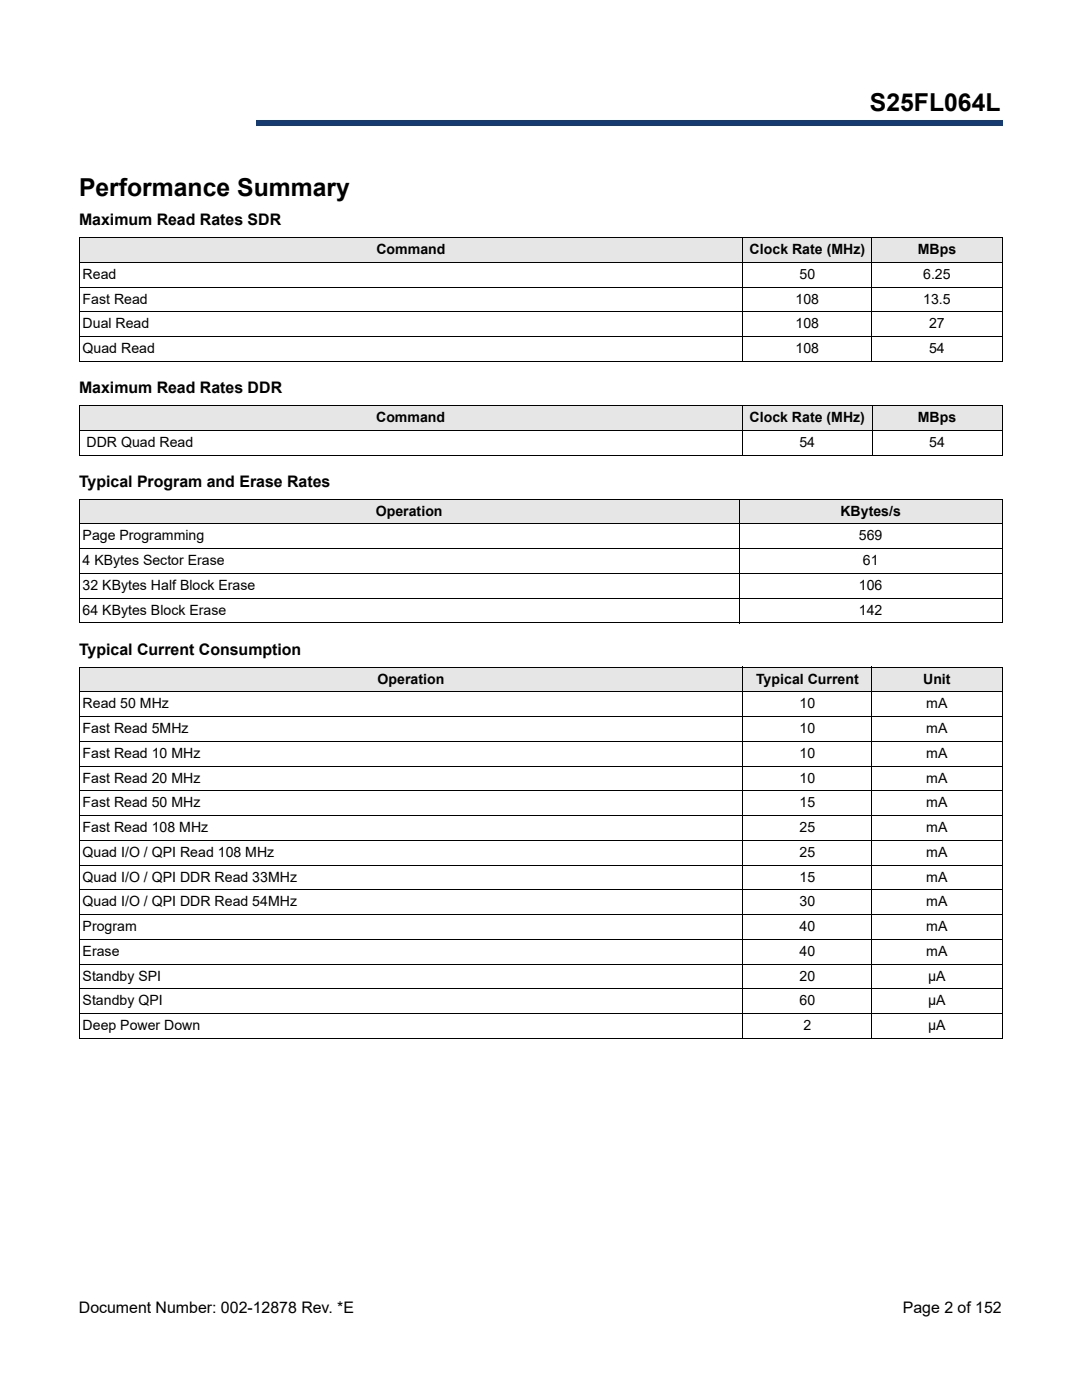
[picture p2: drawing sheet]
<svg xmlns="http://www.w3.org/2000/svg" width="216mm" height="279mm" viewBox="0 0 216 279" stroke-linecap="round" stroke-linejoin="round" font-family="sans-serif">
<defs><g id="words">
<g font-size="4.9">
<text x="173.6" y="22.1">S25FL064L</text>
<text x="15.8" y="39.1">Performance Summary</text>
</g>
<g font-size="3.2">
<text x="15.8" y="44.9">Maximum Read Rates SDR</text>
<text x="15.8" y="78.5">Maximum Read Rates DDR</text>
<text x="15.8" y="97.2">Typical Program and Erase Rates</text>
<text x="15.8" y="130.7">Typical Current Consumption</text>
<text x="15.7" y="262.1">Document Number: 002-12878 Rev. *E</text>
<text x="180.1" y="262.1">Page 2 of 152</text>
</g>
<g font-size="2.8">
<text x="75.1" y="50.7">Command</text>
<text x="149.6" y="50.7">Clock Rate (MHz)</text>
<text x="183.1" y="50.7">MBps</text>
<text x="16.5" y="55.6">Read</text>
<text x="159.5" y="55.6">50</text>
<text x="184.2" y="55.6">6.25</text>
<text x="16.5" y="60.6">Fast Read</text>
<text x="16.5" y="65.5">Dual Read</text>
<text x="158.7" y="60.6">108</text>
<text x="158.7" y="65.5">108</text>
<text x="184.2" y="60.6">13.5</text>
<text x="185.4" y="65.5">27</text>
<text x="16.5" y="70.5">Quad Read</text>
<text x="158.7" y="70.5">108</text>
<text x="185.4" y="70.5">54</text>
<text x="17.3" y="89.2">DDR Quad Read</text>
<text x="75.1" y="84.2">Command</text>
<text x="149.6" y="84.2">Clock Rate (MHz)</text>
<text x="159.5" y="89.2">54</text>
<text x="183.1" y="84.2">MBps</text>
<text x="185.4" y="89.2">54</text>
<text x="16.5" y="107.8">Page Programming</text>
<text x="75" y="102.9">Operation</text>
<text x="167.7" y="102.9">KBytes/s</text>
<text x="171.4" y="107.8">569</text>
<text x="16.5" y="112.8">4 KBytes Sector Erase</text>
<text x="172.2" y="112.8">61</text>
<text x="16.5" y="117.7">32 KBytes Half Block Erase</text>
<text x="171.4" y="117.7">106</text>
<text x="16.5" y="122.7">64 KBytes Block Erase</text>
<text x="171.4" y="122.7">142</text>
<text x="75.4" y="136.4">Operation</text>
<text x="150.9" y="136.4">Typical Current</text>
<text x="184.2" y="136.4">Unit</text>
<text x="16.5" y="141.4">Read 50 MHz</text>
<text x="159.5" y="141.4">10</text>
<text x="184.8" y="141.4">mA</text>
<text x="16.5" y="146.3">Fast Read 5MHz</text>
<text x="159.5" y="146.3">10</text>
<text x="184.8" y="146.3">mA</text>
<text x="16.5" y="151.3">Fast Read 10 MHz</text>
<text x="159.5" y="151.3">10</text>
<text x="184.8" y="151.3">mA</text>
<text x="16.5" y="156.2">Fast Read 20 MHz</text>
<text x="16.5" y="161.1">Fast Read 50 MHz</text>
<text x="159.5" y="156.2">10</text>
<text x="159.5" y="161.1">15</text>
<text x="184.8" y="156.2">mA</text>
<text x="184.8" y="161.1">mA</text>
<text x="16.5" y="166.1">Fast Read 108 MHz</text>
<text x="159.5" y="166.1">25</text>
<text x="184.8" y="166.1">mA</text>
<text x="16.5" y="171">Quad I/O / QPI Read 108 MHz</text>
<text x="159.5" y="171">25</text>
<text x="184.8" y="171">mA</text>
<text x="16.5" y="175.9">Quad I/O / QPI DDR Read 33MHz</text>
<text x="159.5" y="175.9">15</text>
<text x="184.8" y="175.9">mA</text>
<text x="16.5" y="180.9">Quad I/O / QPI DDR Read 54MHz</text>
<text x="16.5" y="185.8">Program</text>
<text x="159.5" y="180.9">30</text>
<text x="159.5" y="185.8">40</text>
<text x="184.8" y="180.9">mA</text>
<text x="184.8" y="185.8">mA</text>
<text x="16.5" y="190.8">Erase</text>
<text x="159.5" y="190.8">40</text>
<text x="184.8" y="190.8">mA</text>
<text x="16.5" y="195.7">Standby SPI</text>
<text x="159.5" y="195.7">20</text>
<text x="185.2" y="195.7">µA</text>
<text x="16.5" y="200.6">Standby QPI</text>
<text x="159.5" y="200.6">60</text>
<text x="185.2" y="200.6">µA</text>
<text x="16.5" y="205.6">Deep Power Down</text>
<text x="160.3" y="205.6">2</text>
<text x="185.2" y="205.6">µA</text>
</g>
</g></defs>
<path d="M51.1 24.1h149v.9h-149z" fill="#163b71"/>
<path d="M51 25h149M51.1 24.1h148.9" fill="none" stroke="#163b71" stroke-width=".2"/>
<path d="M51 24h.2v1h-.2z" fill="#163b71"/>
<path d="M16.3 16.3h32.4v10h-32.4z" fill="#fff"/>
<g fill="#e6e6e6">
<path d="M15.8 47.4h132.4v4.9h-132.4z"/>
<path d="M148.2 47.4h25.8v4.9h-25.8z"/>
<path d="M174 47.4h25.9v4.9h-25.9z"/>
<path d="M15.8 80.9h132.3v5h-132.3z"/>
<path d="M148.1 80.9h25.9v5h-25.9z"/>
<path d="M174 80.9h25.9v5h-25.9z"/>
<path d="M15.8 99.6h131.7v5h-131.7z"/>
<path d="M147.5 99.6h52.4v5h-52.4z"/>
<path d="M15.8 133.1h132.5v5h-132.5z"/>
<path d="M148.3 133.1h25.6v5h-25.6z"/>
<path d="M173.9 133.1h26v5h-26z"/>
</g>
<g fill="none" stroke="#000" stroke-width=".2">
<path d="M15.7 47.4h184.3M15.7 52.3h184.3M15.7 57.3h184.3M15.8 47.5v24.5M148.2 47.3v24.9M174 47.3v24.9M199.9 47.5v24.5M15.7 62.2h184.3M15.7 67.2h184.3M15.7 72.1h184.3M15.7 80.9h184.3M15.7 85.9h184.3"/>
<path d="M15.7 90.8h184.3M15.7 99.6h184.3M15.8 81v9.7M15.8 99.7v24.5M147.5 99.5v24.9M148.1 80.8v10.1M174 80.8v10.1M199.9 81v9.7M199.9 99.7v24.5M15.7 104.6h184.3M15.7 109.5h184.3M15.7 114.4h184.3"/>
<path d="M15.7 119.4h184.3M15.7 124.3h184.3M15.7 133.1h184.3M15.7 138.1h184.3M15.8 133.2v73.9M148.3 133.1v74.2M173.9 133.1v74.2M199.9 133.2v73.9M15.7 143h184.3M15.7 148h184.3M15.7 152.9h184.3M15.7 157.8h184.3"/>
<path d="M15.7 162.8h184.3M15.7 167.7h184.3M15.7 172.7h184.3M15.7 177.6h184.3M15.7 182.5h184.3M15.7 187.5h184.3M15.7 192.4h184.3M15.7 197.3h184.3M15.7 202.3h184.3M15.7 207.2h184.3"/>
</g>
<use href="#words"/>
</svg>
